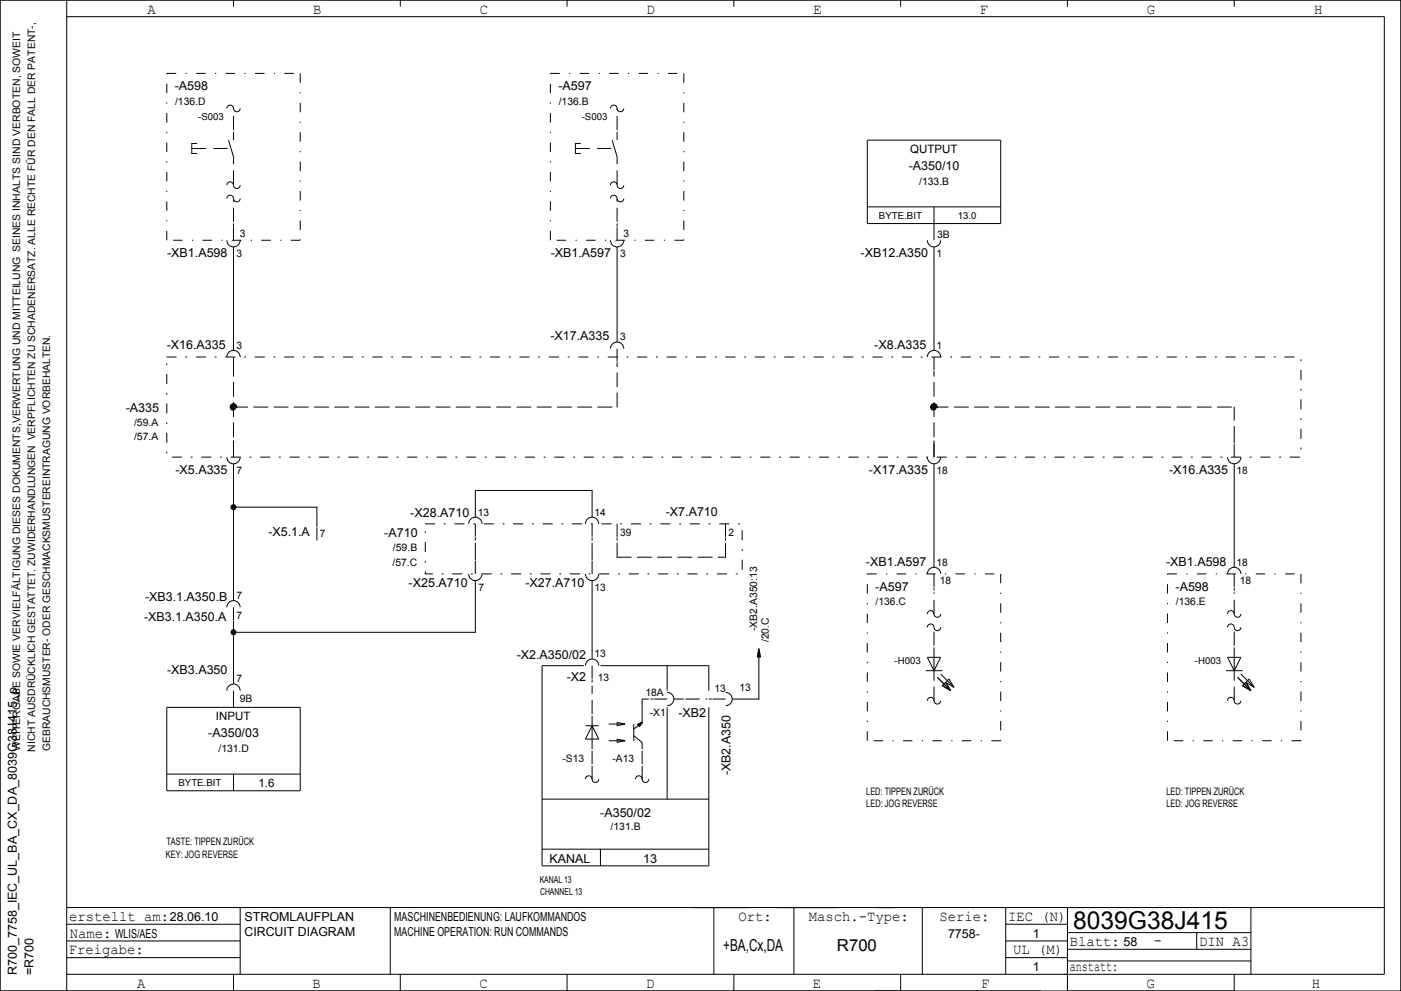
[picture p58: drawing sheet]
<svg xmlns="http://www.w3.org/2000/svg" width="420mm" height="297mm" viewBox="0 0 420 297" stroke-linecap="round" stroke-linejoin="round" font-family="sans-serif">
<defs><g id="words">
<text font-size="7.4" x="321.7" y="278.5">8039G38J415</text>
<g font-size="4.9">
<text x="216.8" y="285">+BA,Cx,DA</text>
<text x="250.9" y="285">R700</text>
</g>
<g font-size="4.4">
<text x="44.3" y="4.2">A</text>
<text x="93.8" y="4.2">B</text>
<text x="143.9" y="4.2">C</text>
<text x="193.9" y="4.2">D</text>
<text x="243.8" y="4.2">E</text>
<text x="293.8" y="4.2">F</text>
<text x="343.8" y="4.2">G</text>
<text x="394" y="4.2">H</text>
<text x="20.7" y="276">erstellt am:</text>
<text x="221.4" y="276">Ort:</text>
<text x="242.5" y="276">Masch.­Type:</text>
<text x="281.6" y="276">Serie:</text>
<text x="302.2" y="276">IEC (N)</text>
<text x="20.9" y="281">Name:</text>
<text x="20.6" y="286">Freigabe:</text>
<text x="303.7" y="286">UL (M)</text>
<text x="320.7" y="283.5">Blatt:</text>
<text x="346" y="283.2">­</text>
<text x="359.5" y="283.5">DIN A3</text>
<text x="320.7" y="291">anstatt:</text>
<text x="41.1" y="296">A</text>
<text x="93.7" y="296">B</text>
<text x="143.7" y="296">C</text>
<text x="193.7" y="296">D</text>
<text x="243.7" y="296">E</text>
<text x="294.1" y="296">F</text>
<text x="343.7" y="296">G</text>
<text x="393.3" y="296">H</text>
</g>
<g font-size="3.7">
<text x="52.4" y="27">­A598</text>
<text x="167.4" y="27">­A597</text>
<text x="272.4" y="51">­A350/10</text>
<text x="50.1" y="77">­XB1.A598</text>
<text x="165.1" y="77">­XB1.A597</text>
<text x="258" y="77">­XB12.A350</text>
<text x="165" y="102">­X17.A335</text>
<text x="50" y="104.5">­X16.A335</text>
<text x="262.1" y="104.5">­X8.A335</text>
<text x="37.7" y="123.5">­A335</text>
<text x="52.6" y="142">­X5.A335</text>
<text x="260.5" y="142">­X17.A335</text>
<text x="350.5" y="142">­X16.A335</text>
<text x="123" y="155">­X28.A710</text>
<text x="199.6" y="154.5">­X7.A710</text>
<text x="80.5" y="160.7">­X5.1.A</text>
<text x="115.2" y="161">­A710</text>
<text x="259.6" y="169.5">­XB1.A597</text>
<text x="349.6" y="169.5">­XB1.A598</text>
<text x="122.5" y="176">­X25.A710</text>
<text x="157.5" y="176">­X27.A710</text>
<text x="262.4" y="177">­A597</text>
<text x="352.4" y="177">­A598</text>
<text x="43.5" y="180">­XB3.1.A350.B</text>
<text x="43.2" y="186.3">­XB3.1.A350.A</text>
<text x="154.9" y="197.5">­X2.A350/02</text>
<text x="50.1" y="202">­XB3.A350</text>
<text x="169.9" y="204">­X2</text>
<text x="203.4" y="215">­XB2</text>
<text x="62.4" y="221">­A350/03</text>
<text x="219" y="232.4" transform="rotate(-90 219 232.4)">­XB2.A350</text>
<text x="180" y="245">­A350/02</text>
<text x="164.7" y="258.5">KANAL</text>
<text x="192.8" y="258.5">13</text>
<text x="50.9" y="276">28.06.10</text>
<text x="73.3" y="276">STROMLAUFPLAN</text>
<text x="118.2" y="276">MASCHINENBEDIENUNG: LAUFKOMMANDOS</text>
<text x="34.5" y="281">WLIS/AES</text>
<text x="73.3" y="280.5">CIRCUIT DIAGRAM</text>
<text x="118.2" y="280.5">MACHINE OPERATION: RUN COMMANDS</text>
<text x="284.2" y="281">7758­</text>
<text x="309.6" y="281">1</text>
<text x="336.8" y="283.5">58</text>
<text x="5" y="292.3" transform="rotate(-90 5 292.3)">R700_7758_IEC_UL_BA_CX_DA_8039G38J415_p</text>
<text x="10" y="292.2" transform="rotate(-90 10 292.2)">=R700</text>
<text x="309.6" y="291">1</text>
</g>
<g font-size="3.5">
<text x="272.9" y="45.9">QUTPUT</text>
<text x="64.7" y="215.9">INPUT</text>
<text x="77.5" y="235.9">1.6</text>
</g>
<g font-size="3.1">
<text x="52.5" y="31.4">/136.D</text>
<text x="167.5" y="31.4">/136.B</text>
<text x="275.5" y="55.4">/133.B</text>
<text x="71.9" y="71">3</text>
<text x="186.9" y="71">3</text>
<text x="280.9" y="71.2">3B</text>
<text x="70.9" y="77">3</text>
<text x="185.9" y="77">3</text>
<text x="280.7" y="77">1</text>
<text x="185.9" y="102">3</text>
<text x="70.9" y="104.5">3</text>
<text x="280.7" y="104.5">1</text>
<text x="40.2" y="127.6">/59.A</text>
<text x="40.2" y="132">/57.A</text>
<text x="70.9" y="142">7</text>
<text x="280.7" y="142">18</text>
<text x="370.7" y="142">18</text>
<text x="143.2" y="154.5">13</text>
<text x="178.2" y="154.5">14</text>
<text x="95.9" y="161">7</text>
<text x="185.9" y="160.5">39</text>
<text x="218.4" y="160.5">2</text>
<text x="117.8" y="165.1">/59.B</text>
<text x="117.7" y="169.5">/57.C</text>
<text x="280.7" y="169.5">18</text>
<text x="370.7" y="169.5">18</text>
<text x="70.9" y="179.5">7</text>
<text x="143.4" y="177">7</text>
<text x="178.2" y="177">13</text>
<text x="281.7" y="175">18</text>
<text x="371.7" y="175">18</text>
<text x="70.9" y="185.5">7</text>
<text x="262.5" y="181.4">/136.C</text>
<text x="352.5" y="181.4">/136.E</text>
<text x="227" y="189.1" transform="rotate(-90 227 189.1)">­XB2.A350:13</text>
<text x="178.2" y="197">13</text>
<text x="230.5" y="192.5" transform="rotate(-90 230.5 192.5)">/20.C</text>
<text x="70.9" y="204.5">7</text>
<text x="179.2" y="204">13</text>
<text x="193.5" y="208.5">18A</text>
<text x="214.2" y="207.5">13</text>
<text x="221.7" y="207">13</text>
<text x="71.9" y="210.5">9B</text>
<text x="194.8" y="214.5">­X1</text>
<text x="6" y="225" transform="rotate(-90 6 225)">WEITERGABE SOWIE VERVIELFÄLTIGUNG DIESES DOKUMENTS,VERWERTUNG UND MITTEILUNG SEINES INHALTS SIND VERBOTEN, SOWEIT</text>
<text x="10.5" y="225.3" transform="rotate(-90 10.5 225.3)">NICHT AUSDRÜCKLICH GESTATTET. ZUWIDERHANDLUNGEN VERPFLICHTEN ZU SCHADENERSATZ. ALLE RECHTE FÜR DEN FALL DER PATENT­,</text>
<text x="15" y="225.1" transform="rotate(-90 15 225.1)">GEBRAUCHSMUSTER­ ODER GESCHMACKSMUSTEREINTRAGUNG VORBEHALTEN.</text>
<text x="65.5" y="225.4">/131.D</text>
<text x="168.6" y="228.2">­S13</text>
<text x="183.6" y="228.2">­A13</text>
<text x="259.7" y="238.3">LED: TIPPEN ZURÜCK</text>
<text x="349.7" y="238.3">LED: TIPPEN ZURÜCK</text>
<text x="259.7" y="242">LED: JOG REVERSE</text>
<text x="349.7" y="242">LED: JOG REVERSE</text>
<text x="183.1" y="248.9">/131.B</text>
<text x="49.7" y="257">KEY: JOG REVERSE</text>
<text x="49.9" y="253.3">TASTE: TIPPEN ZURÜCK</text>
</g>
<g font-size="2.9">
<text x="59.4" y="36">­S003</text>
<text x="174.4" y="36">­S003</text>
<text x="263.5" y="65.7">BYTE.BIT</text>
<text x="287.1" y="65.7">13.0</text>
<text x="268.2" y="199">­H003</text>
<text x="358.2" y="199">­H003</text>
<text x="53.5" y="235.7">BYTE.BIT</text>
<text x="161.8" y="264.7">KANAL 13</text>
<text x="161.9" y="268.2">CHANNEL 13</text>
</g>
</g></defs>
<path d="M50 107h340v30h-340zM127.5 157h95v15h-95z" fill="none" stroke="#000" stroke-width=".3" stroke-dasharray="2.8 2.8 .4 2.8"/>
<g fill="none" stroke="#000" stroke-width=".3">
<path d="M0 0h420v297h-420zM20 0v297M20 5h395v287h-395M70 0v2M120 0v2M170 0v2M220 0v2M270 0v2M320 0v2M370 0v2M68 32.5a1.07 1.07 0 0 1 1.3-1 1.07 1.07 0 0 1 .8 1.4 1 1 0 0 0 1.1 .6 1 1 0 0 0 .8-1M70 39.5v2.5"/>
<path d="M183 32.5a1.07 1.07 0 0 1 1.3-1 1.07 1.07 0 0 1 .8 1.4 1 1 0 0 0 1.1 .6 1 1 0 0 0 .8-1M185 39.5v2.5M59 43h-1.5v3h1.5M68 59.5a1.07 1.07 0 0 1 1.3-1 1.07 1.07 0 0 1 .8 1.4 1 1 0 0 0 1.1 .6 1 1 0 0 0 .8-1M68 55.5a1.07 1.07 0 0 1 1.3-1 1.07 1.07 0 0 1 .8 1.4 1 1 0 0 0 1.1 .6 1 1 0 0 0 .8-1M68.5 42l1.5 5M174 43h-1.5v3h1.5M183 59.5a1.07 1.07 0 0 1 1.3-1 1.07 1.07 0 0 1 .8 1.4 1 1 0 0 0 1.1 .6 1 1 0 0 0 .8-1M183 55.5a1.07 1.07 0 0 1 1.3-1 1.07 1.07 0 0 1 .8 1.4 1 1 0 0 0 1.1 .6 1 1 0 0 0 .8-1M183.5 42l1.5 5M260 42h40v25h-40zM68 72a2 2 0 0 0 2 2 2 2 0 0 0 2-2"/>
<path d="M70 67v.9M70 68.1v3.9M70 74v31M183 72a2 2 0 0 0 2 2 2 2 0 0 0 2-2M185 67v.9M185 68.1v3.9M185 74v28.5M260 62h40M278 72a2 2 0 0 0 2 2 2 2 0 0 0 2-2M280 62v5M280 67.1v4.9M280 74v31"/>
<path d="M68 107a2 2 0 0 1 2-2 2 2 0 0 1 2 2M70 107v3.9M70 111.1v.9M183 104.5a2 2 0 0 1 2-2 2 2 0 0 1 2 2M185 104.5v3.9M185 108.6v.9M278 107a2 2 0 0 1 2-2 2 2 0 0 1 2 2M280 107v3.9M280 111.1v.9M68 137a2 2 0 0 0 2 2 2 2 0 0 0 2-2M70 132v.9M70 133.1v3.9"/>
<path d="M70 139v41M278 137a2 2 0 0 0 2 2 2 2 0 0 0 2-2M280 132v.9M280 133.1v3.9M280 139v31M368 137a2 2 0 0 0 2 2 2 2 0 0 0 2-2M370 132v.9M370 133.1v3.9M370 139v31M70 152h25v5.9M95 158.1v3.9M140.5 157a2 2 0 0 1 2-2 2 2 0 0 1 2 2"/>
<path d="M142.5 155v-8h35v8M142.5 157v3.9M175.5 157a2 2 0 0 1 2-2 2 2 0 0 1 2 2M177.5 157v3.9M185 157v3.9M217.5 157v3.9M140.5 172a2 2 0 0 0 2 2 2 2 0 0 0 2-2M142.5 161.1v.9M142.5 167v.9M142.5 168.1v3.9M142.5 174v15.5h-72.5M175.5 172a2 2 0 0 0 2 2 2 2 0 0 0 2-2"/>
<path d="M177.5 161.1v.9M177.5 167v.9M177.5 168.1v3.9M177.5 174v23.5M185 161.1v.9M217.5 161.1v.9M278 172a2 2 0 0 1 2-2 2 2 0 0 1 2 2M280 172v3.9M280 176.1v.9M368 172a2 2 0 0 1 2-2 2 2 0 0 1 2 2M370 172v3.9M370 176.1v.9"/>
<path d="M68 182a2 2 0 0 1 2-2 2 2 0 0 1 2 2M70 182v3.9M70 186.1v18.9M175 199.5h-12.5v60h50v-47.5M175.5 199.5a2 2 0 0 1 2-2 2 2 0 0 1 2 2M177.5 199.5v3.9M180 199.5h32.5v7.5M200 199.5v7.5M227.1 196.6v.4M227.2 196v1M227.3 195.5v1.5M227.4 195v2"/>
<path d="M227.5 194.4v15.1h-8M227.5 194.4l.5 2.6M227.5 194.4l-.5 2.6M227.6 195.1v1.9M227.7 195.5v1.5M227.8 196v1M227.9 196.6v.4M278 184a1.07 1.07 0 0 1 1.3-1 1.07 1.07 0 0 1 .8 1.4 1 1 0 0 0 1.1 .6 1 1 0 0 0 .8-1M278 188a1.07 1.07 0 0 1 1.3-1 1.07 1.07 0 0 1 .8 1.4 1 1 0 0 0 1.1 .6 1 1 0 0 0 .8-1M278 197h4l-2 4zM280 194v10M368 184a1.07 1.07 0 0 1 1.3-1 1.07 1.07 0 0 1 .8 1.4 1 1 0 0 0 1.1 .6 1 1 0 0 0 .8-1"/>
<path d="M368 188a1.07 1.07 0 0 1 1.3-1 1.07 1.07 0 0 1 .8 1.4 1 1 0 0 0 1.1 .6 1 1 0 0 0 .8-1M368 197h4l-2 4zM370 194v10M50 212h40v25h-40zM68 207a2 2 0 0 1 2-2 2 2 0 0 1 2 2M70 207v5M175.5 217.5h4M177.5 203.6v.9M177.5 214.5v10M177.5 217.5l2 4h-4zM182.5 217h4.9M185 216.5l2.4 .5-2.4 .5z"/>
<path d="M190 217v5M191.1 217.1l1.4-.6-.8 1.3zM192.5 216.5l-1.1 1M192.5 209.5v7M192.5 216.5l-.9 1.2M192.5 216.5l-2.5 2M192.5 216.5l-1.3 .7M192.5 216.5l-1.2 .8M192.5 216.5l-1.2 .9M192.5 216.5l-1.1 .9M192.5 216.5l-1 1.1M195 209.5h.9"/>
<path d="M196.1 209.5h3.9M200 207.5a2 2 0 0 1 2 2 2 2 0 0 1-2 2M200 212v27.5M202 209.5h3M212.5 209.5h.9M213.6 209.5h3.9M217.5 207.5a2 2 0 0 1 2 2 2 2 0 0 1-2 2M277.5 201h5M278 210a1.07 1.07 0 0 1 1.3-1 1.07 1.07 0 0 1 .8 1.4 1 1 0 0 0 1.1 .6 1 1 0 0 0 .8-1M281 203l4 4M282 202l4 4M286 206l-1.5-2.5-2 2 2.5 1.5"/>
<path d="M286 206l-2.5-1.5 1.5 2.5M367.5 201h5M368 210a1.07 1.07 0 0 1 1.3-1 1.07 1.07 0 0 1 .8 1.4 1 1 0 0 0 1.1 .6 1 1 0 0 0 .8-1M371 203l4 4M372 202l4 4M376 206l-1.5-2.5-2 2 2.5 1.5M376 206l-2.5-1.5 1.5 2.5M50 232h40M70 232v5M162.5 239.5h50M175.5 233.5a1 1 0 0 1 1-1 1 1 0 0 1 1 1M177.5 233.5a1 1 0 0 0 1 1 1 1 0 0 0 1-1"/>
<path d="M177.5 229.5v4M182.5 222h4.9M185 221.5l2.4 .5-2.4 .5zM190 220.5l2.5 2v2M190.5 233.5a1 1 0 0 1 1-1 1 1 0 0 1 1 1M192.5 233.5a1 1 0 0 0 1 1 1 1 0 0 0 1-1M192.5 229.5v4M162.5 254.5h50M180 254.5v5M20 277h52M20 272h395M72 272v20"/>
<path d="M117 272v20M214 272v20M238 272v20M276.5 272v20M301.5 272v20M301.5 277h18.5M320 272v25h50v-5M320 279.5h55M358.7 279.5v5M375 272v20M20 287h52M20 282h52"/>
<path d="M70 292v5M120 292v5M170 292v5M220 292v5M270 292v5M301.5 287h18.5M301.5 282h18.5M312 297h-312v-297h420v297M320 284.5h55M320 288h55"/>
</g>
<g fill="none" stroke="#000" stroke-width=".3" stroke-dasharray="4.2 1.8">
<path d="M57.5 44.5h5M172.5 44.5h5M70 137v-30M70 122h115M185 122v-12.5M280 137v-25M280 122h90M370 132v-10M142.5 167v-5M177.5 167v-5M185 167v-5M185 167h32.5"/>
<path d="M217.5 167v-5"/>
<circle cx="70" cy="122" r="1"/>
<circle cx="70" cy="122" r=".7"/>
<circle cx="70" cy="122" r=".9"/>
<circle cx="70" cy="122" r=".5"/>
<circle cx="70" cy="122" r=".8"/>
<circle cx="70" cy="122" r=".4"/>
<circle cx="70" cy="122" r=".6"/>
<circle cx="70" cy="122" r=".3"/>
<circle cx="70" cy="122" r=".1"/>
<circle cx="70" cy="122" r=".2"/>
<circle cx="280" cy="122" r="1"/>
<circle cx="280" cy="122" r=".7"/>
<circle cx="280" cy="122" r=".4"/>
<circle cx="280" cy="122" r=".9"/>
<circle cx="280" cy="122" r=".5"/>
<circle cx="280" cy="122" r=".8"/>
<circle cx="280" cy="122" r=".6"/>
<circle cx="280" cy="122" r=".3"/>
<circle cx="280" cy="122" r=".2"/>
<circle cx="280" cy="122" r=".1"/>
</g>
<g fill="none" stroke="#000" stroke-width=".3" stroke-dasharray="4.2 1.8" stroke-linecap="butt">
<path d="M70 39v-6.5M185 39v-6.5M64 44.5h5M70 55.3v-8.3M179 44.5h5M185 55.3v-8.3M70 66.5v-7M185 66.5v-7M280 193.5v-5.5M280 184v-6.5M370 193.5v-5.5M370 184v-6.5"/>
<path d="M177.5 214v-8.5M192.5 209.5h2M205.5 209.5h6.5M280 210v-5.5M370 210v-5.5M177.5 229v-4M192.5 229v-4"/>
</g>
<g fill="none" stroke="#000" stroke-width=".3" stroke-dasharray="2.8 2.8 .4 2.8" stroke-linecap="butt">
<path d="M50 22h40M90 22v50M165 22h40M205 22v50M50 72v-50M90 72h-40M165 72v-50M205 72h-40M260 172h40M300 172v50M350 172h40M390 172v50"/>
<path d="M260 222v-50M300 222h-40M350 222v-50M390 222h-40"/>
</g>
<g fill="#000">
<circle cx="70" cy="152" r=".9"/>
<circle cx="70" cy="189.5" r=".9"/>
</g>
<use href="#words"/>
</svg>
